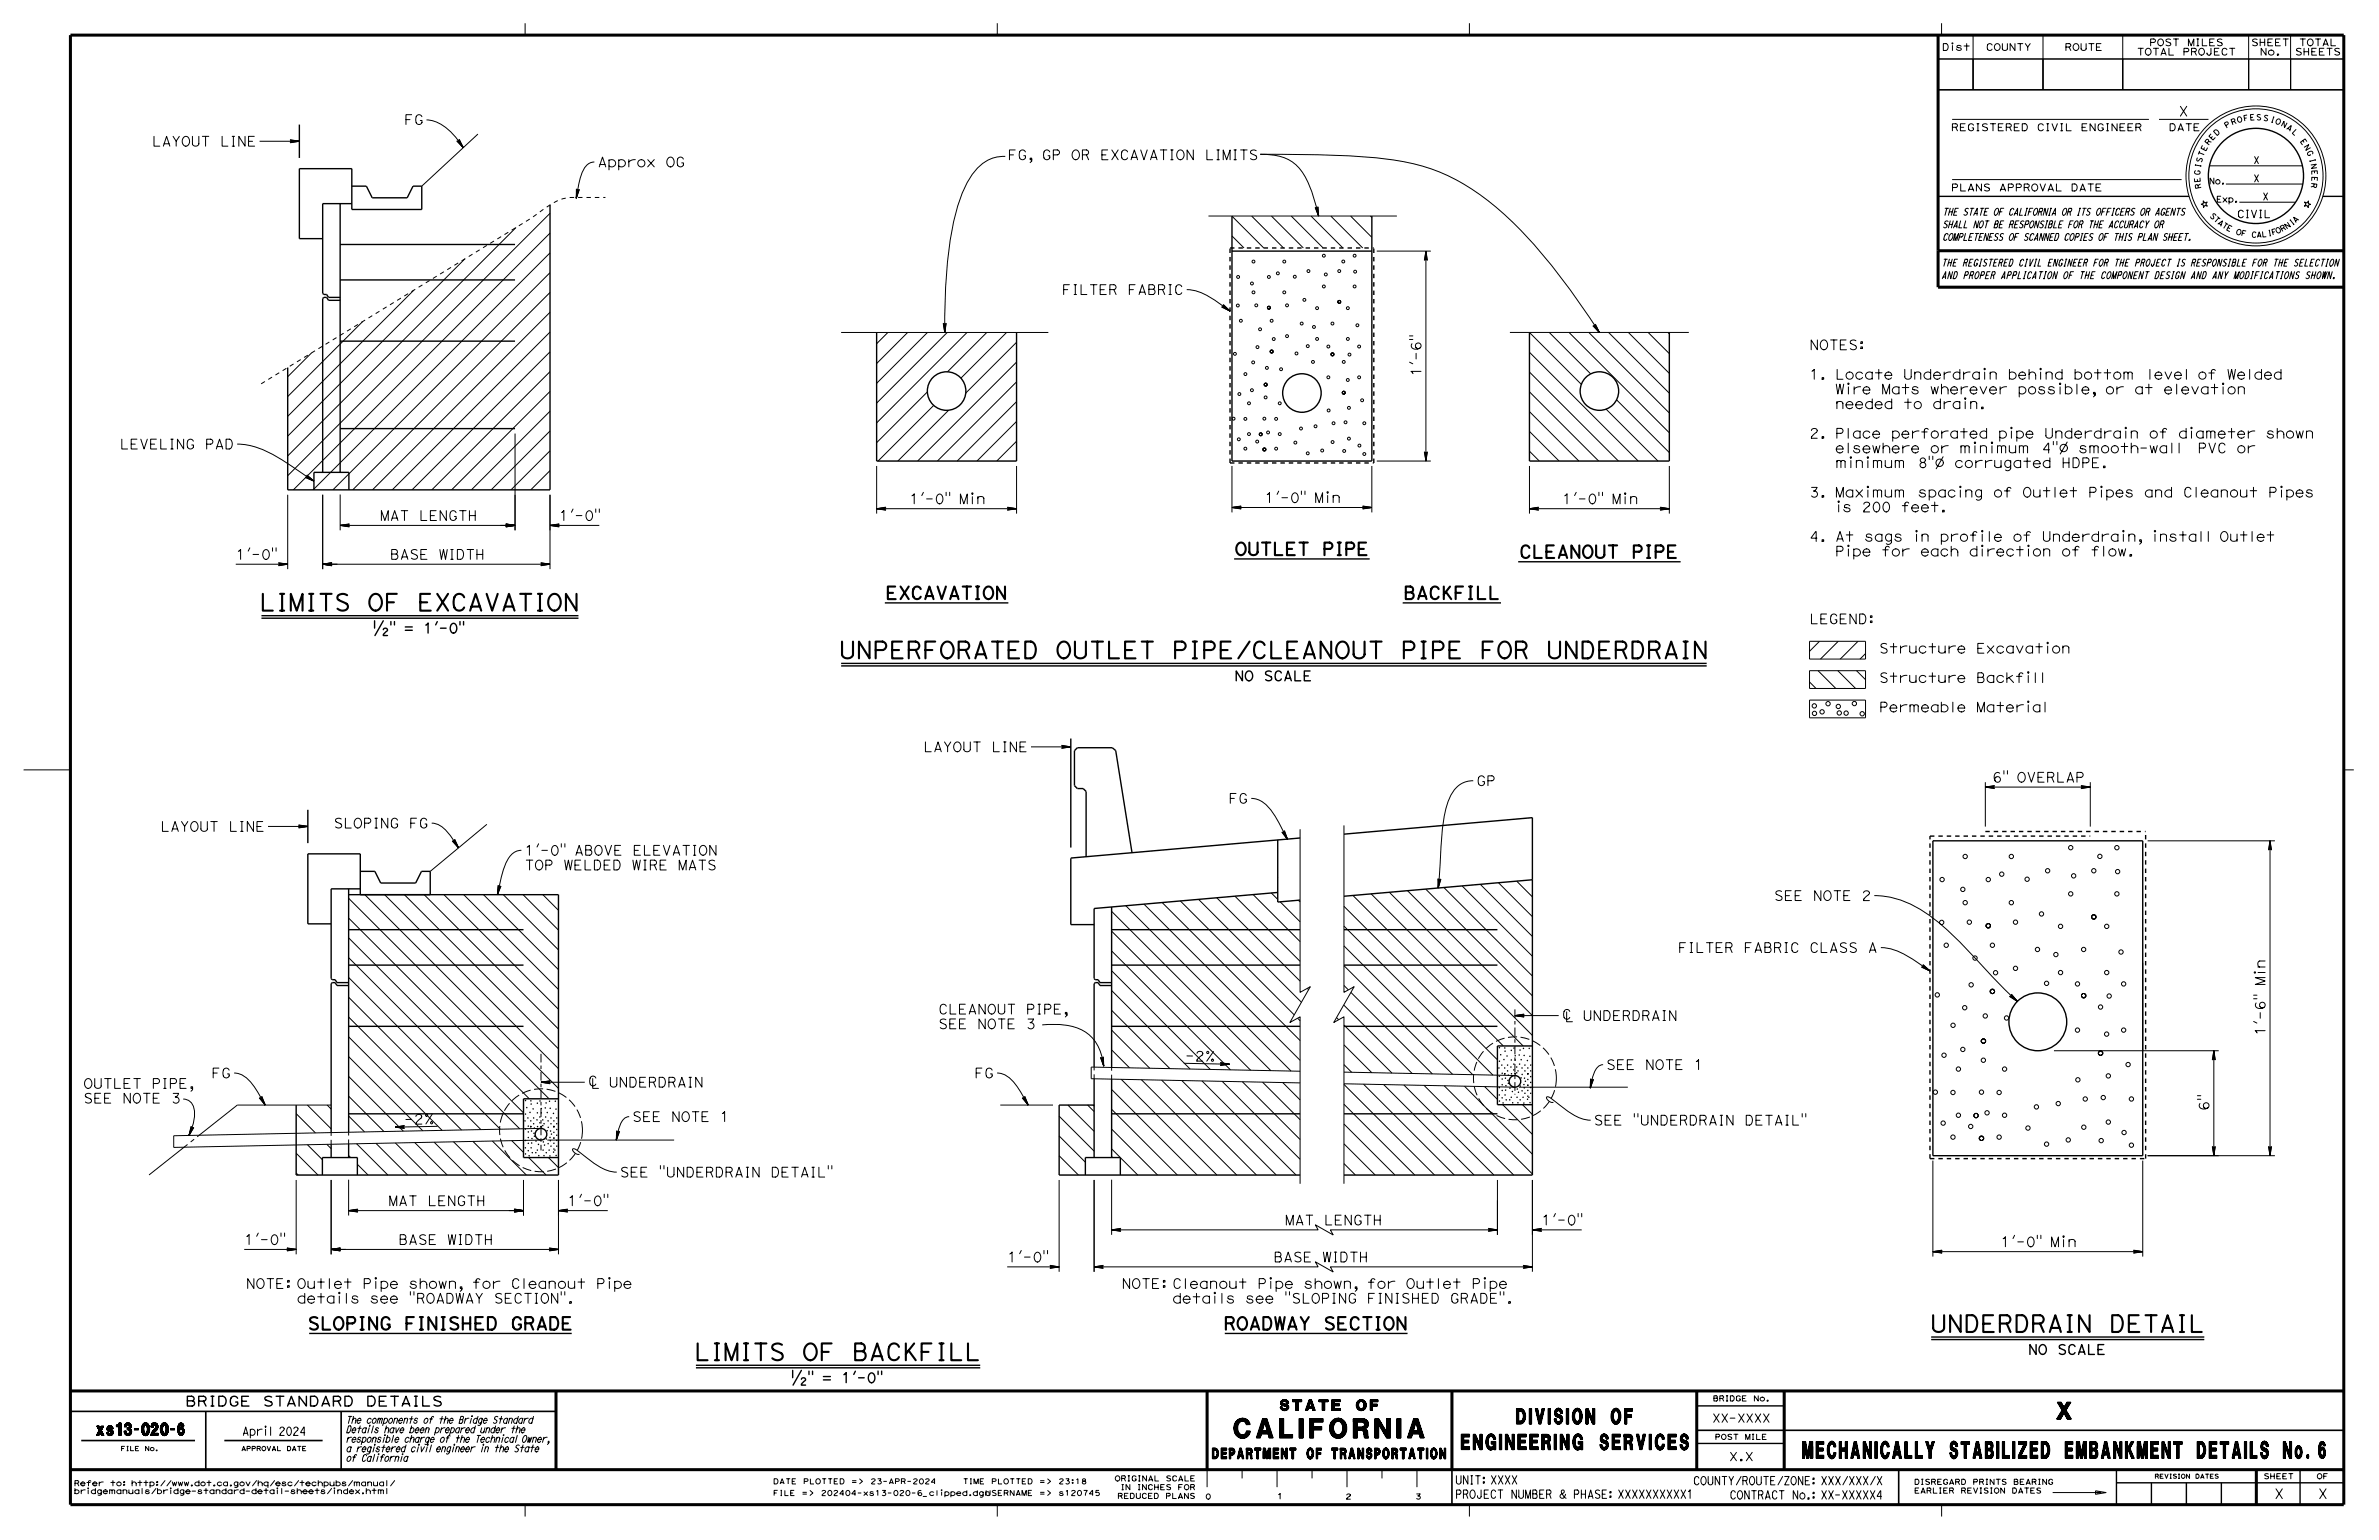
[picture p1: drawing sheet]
<svg xmlns="http://www.w3.org/2000/svg" width="432mm" height="279mm" viewBox="0 0 432 279" stroke-linecap="round" stroke-linejoin="round" font-family="sans-serif">
<defs><g id="words">
<text font-size="3.5" x="224" y="260.9">CALIFORNIA</text>
<g font-size="3">
<text x="47.1" y="110.8">LIMITS OF EXCAVATION</text>
<text x="152.3" y="119.4">UNPERFORATED OUTLET PIPE/CLEANOUT PIPE FOR UNDERDRAIN</text>
<text x="350.4" y="241.7">UNDERDRAIN DETAIL</text>
<text x="126" y="246.8">LIMITS OF BACKFILL</text>
<text x="373.3" y="257.5">X</text>
<text x="327.2" y="264.6">MECHANICALLY STABILIZED EMBANKMENT DETAILS No. 6</text>
</g>
<g font-size="2.8">
<text x="265.2" y="263">ENGINEERING SERVICES</text>
<text x="275.2" y="258.3">DIVISION OF</text>
</g>
<g font-size="2.3">
<text x="224.1" y="100.7">OUTLET PIPE</text>
<text x="275.7" y="101.2">CLEANOUT PIPE</text>
<text x="160.7" y="108.7">EXCAVATION</text>
<text x="254.7" y="108.7">BACKFILL</text>
<text x="55.8" y="241.2">SLOPING FINISHED GRADE</text>
<text x="222.1" y="241.2">ROADWAY SECTION</text>
</g>
<text font-size="2.2" x="17.5" y="260.4">xs13-020-6</text>
<g font-size="1.9">
<text x="232.3" y="255.9">STATE OF</text>
<text x="220" y="264.7">DEPARTMENT OF TRANSPORTATION</text>
</g>
<g font-size="1.8">
<text x="73.4" y="22.6">FG</text>
<text x="395.4" y="21.1">X</text>
<text x="27.6" y="26.5">LAYOUT LINE</text>
<text x="182.9" y="29">FG, GP OR EXCAVATION LIMITS</text>
<text x="108.5" y="30.3">Approx OG</text>
<text x="192.7" y="53.4">FILTER FABRIC</text>
<text x="328.4" y="63.5">NOTES:</text>
<text x="257.9" y="68.3" transform="rotate(-90 257.9 68.3)">1'-6&quot;</text>
<text x="328.4" y="68.8">1. Locate Underdrain behind bottom level of Welded</text>
<text x="333.1" y="71.5">Wire Mats wherever possible, or at elevation</text>
<text x="333.1" y="74.2">needed to drain.</text>
<text x="21.7" y="81.5">LEVELING PAD</text>
<text x="328.4" y="79.5">2. Place perforated pipe Underdrain of diameter shown</text>
<text x="333.1" y="82.2">elsewhere or minimum 4&quot;Ø smooth-wall</text>
<text x="397.8" y="82.2">PVC or</text>
<text x="333.1" y="84.8">minimum 8&quot;Ø corrugated HDPE.</text>
<text x="69" y="94.4">MAT LENGTH</text>
<text x="101.5" y="94.4">1'-0&quot;</text>
<text x="165" y="91.4">1'-0&quot; Min</text>
<text x="229.5" y="91.2">1'-0&quot; Min</text>
<text x="283.5" y="91.4">1'-0&quot; Min</text>
<text x="328.4" y="90.2">3. Maximum spacing of Outlet Pipes and Cleanout Pipes</text>
<text x="333.1" y="92.9">is 200 feet.</text>
<text x="42.8" y="101.5">1'-0&quot;</text>
<text x="70.8" y="101.5">BASE WIDTH</text>
<text x="328.4" y="98.2">4. At sags in profile of Underdrain, install Outlet</text>
<text x="333.1" y="100.9">Pipe for each direction of flow.</text>
<text x="328.4" y="113.2">LEGEND:</text>
<text x="67.6" y="114.9">½&quot; = 1'-0&quot;</text>
<text x="341.1" y="118.5">Structure Excavation</text>
<text x="224.1" y="123.5">NO SCALE</text>
<text x="341.1" y="123.8">Structure Backfill</text>
<text x="341.1" y="129.2">Permeable Material</text>
<text x="167.6" y="136.4">LAYOUT LINE</text>
<text x="268" y="142.5">GP</text>
<text x="361.6" y="141.9">6&quot; OVERLAP</text>
<text x="223" y="145.7">FG</text>
<text x="29.1" y="150.8">LAYOUT LINE</text>
<text x="60.5" y="150.2">SLOPING FG</text>
<text x="95.2" y="155.2">1'-0&quot; ABOVE ELEVATION</text>
<text x="95.2" y="157.8">TOP WELDED WIRE MATS</text>
<text x="322" y="163.4">SEE NOTE 2</text>
<text x="304.6" y="172.8">FILTER FABRIC CLASS A</text>
<text x="170.3" y="184">CLEANOUT PIPE,</text>
<text x="170.3" y="186.7">SEE NOTE 3</text>
<text x="411.1" y="187.9" transform="rotate(-90 411.1 187.9)">1'-6&quot; Min</text>
<text x="15.1" y="197.5">OUTLET PIPE,</text>
<text x="38.4" y="195.6">FG</text>
<text x="176.9" y="195.6">FG</text>
<text x="215.1" y="192.4" transform="rotate(1 215.1 192.4)">- 2 %</text>
<text x="291.5" y="194.1">SEE NOTE 1</text>
<text x="15.1" y="200.1">SEE NOTE 3</text>
<text x="73.4" y="204" transform="rotate(-1 73.4 204)">- 2 %</text>
<text x="114.7" y="203.5">SEE NOTE 1</text>
<text x="400.9" y="201.5" transform="rotate(-90 400.9 201.5)">6&quot;</text>
<text x="289.3" y="204.1">SEE &quot;UNDERDRAIN DETAIL&quot;</text>
<text x="112.5" y="213.6">SEE &quot;UNDERDRAIN DETAIL&quot;</text>
<text x="70.5" y="218.7">MAT LENGTH</text>
<text x="103" y="218.7">1'-0&quot;</text>
<text x="44.3" y="225.8">1'-0&quot;</text>
<text x="72.3" y="225.8">BASE WIDTH</text>
<text x="233.2" y="222.2">MAT LENGTH</text>
<text x="279.8" y="222.2">1'-0&quot;</text>
<text x="363.1" y="226.2">1'-0&quot; Min</text>
<text x="44.6" y="233.8">NOTE: Outlet Pipe shown, for Cleanout Pipe</text>
<text x="182.8" y="229">1'-0&quot;</text>
<text x="203.6" y="233.8">NOTE: Cleanout Pipe shown, for Outlet Pipe</text>
<text x="231.1" y="229">BASE WIDTH</text>
<text x="53.9" y="236.4">details see &quot;ROADWAY SECTION&quot;.</text>
<text x="212.8" y="236.4">details see &quot;SLOPING FINISHED GRADE&quot;.</text>
<text x="368.1" y="245.7">NO SCALE</text>
<text x="143.5" y="250.9">½&quot; = 1'-0&quot;</text>
<text x="33.6" y="255.1">BRIDGE STANDARD DETAILS</text>
<text x="412.8" y="271.9">X</text>
<text x="420.7" y="271.9">X</text>
</g>
<g font-size="1.5">
<text x="44" y="260.4">April 2024</text>
<text x="310.7" y="258">XX-XXXX</text>
<text x="264.1" y="269.3">UNIT: XXXX</text>
<text x="307.3" y="269.4">COUNTY/ROUTE/ZONE: XXX/XXX/X</text>
<text x="313.8" y="265">X.X</text>
<text x="264.1" y="271.8">PROJECT NUMBER &amp; PHASE: XXXXXXXXXX1</text>
<text x="313.9" y="272">CONTRACT No.: XX-XXXXX4</text>
</g>
<text font-size="1.4" x="406" y="39.5">CIVIL</text>
<g font-size="1.3">
<text x="354.1" y="23.7">REGISTERED CIVIL ENGINEER</text>
<text x="393.6" y="23.7">DATE</text>
<text x="409" y="29.7">X</text>
<text x="354.1" y="34.7">PLANS APPROVAL DATE</text>
<text x="409" y="33">X</text>
<text x="352.5" y="41.3">SHALL NOT BE RESPONSIBLE FOR THE ACCURACY OR</text>
<text x="352.5" y="39.1">THE STATE OF CALIFORNIA OR ITS OFFICERS OR AGENTS</text>
<text x="410.7" y="36.3">X</text>
<text x="352.5" y="43.6">COMPLETENESS OF SCANNED COPIES OF THIS PLAN SHEET.</text>
<text x="352.4" y="50.6">AND PROPER APPLICATION OF THE COMPONENT DESIGN AND ANY MODIFICATIONS SHOWN.</text>
<text x="352.4" y="48.3">THE REGISTERED CIVIL ENGINEER FOR THE PROJECT IS RESPONSIBLE FOR THE SELECTION</text>
<text x="62.8" y="263.4">a registered civil engineer in the State</text>
<text x="62.8" y="261.7">responsible charge of the Technical Owner,</text>
<text x="62.8" y="260">Details have been prepared under the</text>
<text x="62.8" y="258.2">The components of the Bridge Standard</text>
<text x="62.8" y="265.1">of California</text>
</g>
<g font-size="1.2">
<text x="352.5" y="9.2">Dist</text>
<text x="360.4" y="9.2">COUNTY</text>
<text x="374.7" y="9.2">ROUTE</text>
<text x="387.8" y="10">TOTAL PROJECT</text>
<text x="390.1" y="8.3">POST MILES</text>
<text x="408.6" y="8.3">SHEET</text>
<text x="410.2" y="10">No.</text>
<text x="416.5" y="10">SHEETS</text>
<text x="417.3" y="8.3">TOTAL</text>
</g>
<g font-size="1.1">
<text x="400.9" y="33.4">No.</text>
<text x="402.3" y="36.7">Exp.</text>
</g>
<g font-size="1">
<text x="404.1" y="23.3" transform="rotate(-31 404.1 23.3)">P</text>
<text x="405.1" y="22.7" transform="rotate(-20 405.1 22.7)">R</text>
<text x="406.1" y="22.3" transform="rotate(-15 406.1 22.3)">O</text>
<text x="407.3" y="22" transform="rotate(-10 407.3 22)">F</text>
<text x="408.4" y="21.8" transform="rotate(-4 408.4 21.8)">E</text>
<text x="409.5" y="21.8" transform="rotate(1 409.5 21.8)">S</text>
<text x="410.7" y="21.8" transform="rotate(12 410.7 21.8)">S</text>
<text x="412" y="22.1" transform="rotate(17 412 22.1)">I</text>
<text x="412.9" y="22.3" transform="rotate(22 412.9 22.3)">O</text>
<text x="413.9" y="22.8" transform="rotate(28 413.9 22.8)">N</text>
<text x="414.9" y="23.3" transform="rotate(33 414.9 23.3)">A</text>
<text x="399.6" y="29.6" transform="rotate(-74 399.6 29.6)">S</text>
<text x="399.9" y="28.5" transform="rotate(-69 399.9 28.5)">T</text>
<text x="400.3" y="27.5" transform="rotate(-63 400.3 27.5)">E</text>
<text x="400.9" y="26.4" transform="rotate(-53 400.9 26.4)">R</text>
<text x="401.5" y="25.5" transform="rotate(-47 401.5 25.5)">E</text>
<text x="402.3" y="24.7" transform="rotate(-42 402.3 24.7)">D</text>
<text x="415.9" y="24" transform="rotate(44 415.9 24)">L</text>
<text x="417.4" y="25.6" transform="rotate(55 417.4 25.6)">E</text>
<text x="418.1" y="26.6" transform="rotate(60 418.1 26.6)">N</text>
<text x="418.6" y="27.6" transform="rotate(65 418.6 27.6)">G</text>
<text x="419.2" y="28.9" transform="rotate(76 419.2 28.9)">I</text>
<text x="419.4" y="29.8" transform="rotate(81 419.4 29.8)">N</text>
<text x="399.3" y="31.8" transform="rotate(-85 399.3 31.8)">G</text>
<text x="399.4" y="33.1" transform="rotate(-96 399.4 33.1)">E</text>
<text x="399.4" y="30.5" transform="rotate(-79 399.4 30.5)">I</text>
<text x="399.6" y="34.2" transform="rotate(-101 399.6 34.2)">R</text>
<text x="419.5" y="33.1" transform="rotate(98 419.5 33.1)">R</text>
<text x="419.6" y="30.9" transform="rotate(87 419.6 30.9)">E</text>
<text x="419.6" y="32" transform="rotate(92 419.6 32)">E</text>
<text x="401" y="39.2" transform="rotate(46 401 39.2)">S</text>
<text x="401.7" y="39.9" transform="rotate(41 401.7 39.9)">T</text>
<text x="402.4" y="40.6" transform="rotate(37 402.4 40.6)">A</text>
<text x="403.2" y="41.1" transform="rotate(32 403.2 41.1)">T</text>
<text x="404" y="41.7" transform="rotate(27 404 41.7)">E</text>
<text x="415" y="41.6" transform="rotate(-34 415 41.6)">N</text>
<text x="416" y="40.9" transform="rotate(-38 416 40.9)">I</text>
<text x="416.6" y="40.5" transform="rotate(-43 416.6 40.5)">A</text>
<text x="405.7" y="42.4" transform="rotate(18 405.7 42.4)">O</text>
<text x="406.7" y="42.7" transform="rotate(13 406.7 42.7)">F</text>
<text x="408.6" y="43" transform="rotate(4 408.6 43)">C</text>
<text x="409.6" y="43.1" transform="rotate(-1 409.6 43.1)">A</text>
<text x="410.5" y="43" transform="rotate(-6 410.5 43)">L</text>
<text x="411.7" y="42.9" transform="rotate(-10 411.7 42.9)">I</text>
<text x="412.4" y="42.7" transform="rotate(-15 412.4 42.7)">F</text>
<text x="413.3" y="42.4" transform="rotate(-24 413.3 42.4)">O</text>
<text x="414.2" y="42.1" transform="rotate(-29 414.2 42.1)">R</text>
<text x="310.9" y="254.2">BRIDGE No.</text>
<text x="311.2" y="261.2">POST MILE</text>
<text x="13.4" y="269.6">Refer to: http://www.dot.ca.gov/hq/esc/techpubs/manual/</text>
<text x="140.3" y="269.2">DATE PLOTTED =&gt;</text>
<text x="158" y="269.2">23-APR-2024</text>
<text x="174.7" y="269.2">TIME PLOTTED =&gt;</text>
<text x="192.1" y="269.2">23:18</text>
<text x="202.3" y="268.7">ORIGINAL SCALE</text>
<text x="347.4" y="269.3">DISREGARD PRINTS BEARING</text>
<text x="410.8" y="268.3">SHEET</text>
<text x="420.5" y="268.3">OF</text>
<text x="13.4" y="271">bridgemanuals/bridge-standard-detail-sheets/index.html</text>
<text x="140.3" y="271.3">FILE =&gt;</text>
<text x="149" y="271.3">202404-xs13-020-6_clipped.dgn</text>
<text x="178.8" y="271.3">USERNAME =&gt;</text>
<text x="192.1" y="271.3">s120745</text>
<text x="202.8" y="271.9">REDUCED PLANS</text>
<text x="203.4" y="270.3">IN INCHES FOR</text>
<text x="218.8" y="272">0</text>
<text x="231.8" y="271.9">1</text>
<text x="244.2" y="272">2</text>
<text x="256.9" y="272">3</text>
<text x="347.4" y="270.9">EARLIER REVISION DATES</text>
</g>
<g font-size=".8">
<text x="21.9" y="263.2">FILE No.</text>
<text x="43.8" y="263.2">APPROVAL DATE</text>
<text x="391.1" y="268.2">REVISION DATES</text>
</g>
</g></defs>
<g fill="none" stroke="#000" stroke-width=".18">
<path d="M95.3 4.2v2.2M181 4.2v2.2M266.7 4.2v2.2M351.8 10.7h6.3v5.6h-6.3zM351.8 10.7h73.6M352.4 4.2v2.2M354.4 8.3v.9M358.1 10.7h12.7v5.6h-12.7zM358.1 6.4v9.9M370.8 6.4v9.9M370.8 10.7h14.5v5.6h-14.5zM385.3 10.7h22.8v5.6h-22.8z"/>
<path d="M385.3 6.4v9.9M408.1 6.4v9.9M408.1 10.7h7.7v5.6h-7.7zM415.8 6.4v9.9M415.8 10.7h9.6v5.6h-9.6zM47.1 25.6h7.2M52.7 25.4l1.6 .2M52.7 25.5l1.6 .1M52.7 25.5l.1 .1M52.7 25.5v-.2l1.6 .3M52.8 25.6h1.5M52.8 25.6l-.1 .2"/>
<path d="M54.3 25.6l-1.5 .1M54.3 25.6l-1.6 .2M54.3 25.6l-1.6 .3v-.1M104.7 34.3l-.1 1.7M104.7 34.4l-.1 1.6M104.8 34.4l-.2 1.6M104.9 34.5l-.3-.2v1.7M104.9 34.5l-.3 1.5M105 34.4l-.4 1.6M105 34.4l-.1 .1M105 34.4h.2l-.6 1.6M105.1 34.4l-.5 1.6"/>
<path d="M107.9 29.4a2.36 2.36 0 0 0-2.1 1.6l-.6 1.6-.6 3.4M354.3 32.6h41.7M354.3 21.7h35.7M391.9 21.7h9M399.9 36.4l.3 .4 .4-.1-.2 .3 .2 .4-.4-.1-.3 .4v-.5l-.4-.1 .4-.2zM401 30.1h16.9M404 33.4h14M406.5 36.7h10.2M418.3 36.7l.4 .1 .3-.3v.4l.4 .2-.4 .1v.5l-.3-.4-.4 .1 .2-.4zM215.4 52.5a11.5 11.5 0 0 1 6.4 2.9l1.5 1M221.8 55.7l1.5 .7M221.9 55.6l1.4 .8"/>
<path d="M221.9 55.6l-.2 .1 1.6 .7M222 55.6l1.3 .8M222 55.6h-.1M222 55.5l1.3 .9M222 55.4l1.3 1M222 55.4v.2M222 55.4v-.2l1.3 1.2M222 55.3l1.3 1.1M43 80.6a16.6 16.6 0 0 1 8.9 3.3l5.1 3.4M55.5 86.6l1.5 .7M55.6 86.6l1.4 .7M55.6 86.6h-.2l1.6 .7"/>
<path d="M55.6 86.5l1.4 .8M55.7 86.4l1.3 .9M55.7 86.3l1.3 1M55.7 86.2l1.3 1.1M55.7 86.5l-.1 .1M55.7 86.5v-.3l1.3 1.1M55.7 86.5l1.3 .8M328.4 116.3h10.2v3.3h-10.2zM330.3 116.3l-1.9 1.9M333.7 116.3l-3.3 3.3M337.2 116.3l-3.2 3.3M338.6 118.6l-1 1"/>
<path d="M371.7 117.2v1.3M4.3 139.7h8.5M328.4 121.7h10.2v3.2h-10.2zM328.4 127h10.2v3.2h-10.2zM328.4 123.7l1.2 1.2M330 121.7l3.2 3.2M333.6 121.7l3.2 3.2M337 121.7l1.6 1.6M368.1 122.6v1.2M368.1 127.9v1.3M425.4 139.7h1.8M78.4 149.3a4.8 4.8 0 0 1 3.5 2.5l1.3 2"/>
<path d="M82.2 152.6l1 1.2M82.2 152.6h-.1l1.1 1.2M82.3 152.6l.9 1.2M82.4 152.6h-.2M82.4 152.6l.8 1.2M82.4 152.5l.8 1.3M82.5 152.4l.7 1.4M82.5 152.4l-.1 .2M82.5 152.4v-.1l.7 1.5M82.5 152.3l.7 1.5M94.6 154.3a3.2 3.2 0 0 0-2.8 2.4l-.7 1.9-.8 3.7M97.8 153.1l-.3 .6"/>
<path d="M101.9 153.1v.6M102.5 153.1v.6M227.1 144.9a5.3 5.3 0 0 1 4.2 3l2.4 4.4M232.7 151l1 1.3M232.8 151h.2M232.8 151l.9 1.3M232.8 151h-.2l1.1 1.3M232.9 151l.8 1.3M233 151l.7 1.3M233 150.9l.7 1.4M233.1 150.8l.6 1.5M233.1 150.8l-.1 .2"/>
<path d="M233.1 150.8v-.1l.6 1.6M261.1 159.5l-.1 1.6M261.1 159.5l.1 .1M261.1 159.5l-.1-.1v1.7M261.2 159.6l-.2 1.5M261.3 159.6l-.3 1.5M261.4 159.6h-.2M261.4 159.6l.1-.1-.5 1.6M261.4 159.6l-.4 1.5M261.5 159.5l-.5 1.6M267.4 141.6a4.5 4.5 0 0 0-4.3 3.2 30.2 30.2 0 0 0-1.6 10.4l-.5 5.9M90.5 160.7l-.2 1.6"/>
<path d="M90.6 160.8l-.3 1.5M90.6 160.9l-.2-.3-.1 1.7M90.6 160.9l-.3 1.4M90.7 160.8l-.4 1.5M90.8 160.8l-.5 1.5M90.8 160.8l-.2 .1M90.8 160.8h.1l-.6 1.5M90.9 160.8l-.6 1.5M340.2 162.5a17.6 17.6 0 0 1 11.2 4.5 112.4 112.4 0 0 1 10.8 10.8l4 3.9M341.4 171.9a13.4 13.4 0 0 1 7.2 3.1l1.7 1.2M348.8 175.4l1.5 .8M348.9 175.4l1.4 .8"/>
<path d="M348.9 175.4l-.2 .1 1.6 .7M349 175.4l1.3 .8M349 175.3l.1-.3 1.2 1.2M349 175.3l-.1 .1M349 175.3l1.3 .9M349 175.2l1.3 1M349.1 175.1l1.2 1.1M42.5 194.7a5 5 0 0 1 3.8 2.7l1.8 3.1M47.1 199.2l1 1.3M47.2 199.2l.9 1.3M47.3 199.2l.8 1.3M47.4 199.2h-.4l1.1 1.3"/>
<path d="M47.4 199.2l.7 1.3M47.4 199.1l.7 1.4M47.4 199.1v.1M47.4 199.1l.1-.2 .6 1.6M47.5 199l.6 1.5M98.2 196.3h1.5M98.2 196.3l1.7 .3-.1-.1M98.2 196.3l1.6 .3M98.2 196.3h7.9M98.2 196.3l1.5 .1M98.2 196.3l1.7-.2-.2 .2M98.2 196.3l1.6 .2"/>
<path d="M99.7 196.3l.1 .2M99.7 196.3h-1.5M99.8 196.2l-1.6 .1M99.8 196.1l-1.6 .2M107.6 195.7v1.8h1M108.2 195.6a.6 .6 0 0 0-.8-.3 .6 .6 0 0 0-.4 .7 .67 .67 0 0 0 .2 .8 .67 .67 0 0 0 .8 .1l.2-.2M110.8 195.5v1.3a.61 .61 0 0 0 .6 .4 .61 .61 0 0 0 .6-.4v-1.3M113.7 195.5v1.7l-1.1-1.7v1.7M114.3 195.5h.6a1 1 0 0 1 0 1.7h-.6zM116.1 196.4h.7M117.2 195.5h-1.1v1.7h1.1M117.9 196.3h.7l.4 .9"/>
<path d="M118.6 196.3a.45 .45 0 0 0 .4-.4 .45 .45 0 0 0-.4-.4h-.7v1.7M119.6 195.5h.6a1 1 0 0 1 0 1.7h-.6zM121.4 196.3h.7l.4 .9M122.1 196.3a.45 .45 0 0 0 .4-.4 .45 .45 0 0 0-.4-.4h-.7v1.7M123.2 197.2l.6-1.7 .6 1.7M123.3 196.8h.9M125.1 195.5h.4M125.1 197.2h.4M125.3 195.5v1.7M127.4 195.5v1.7l-1.1-1.7v1.7M181 194.7a5 5 0 0 1 3.8 2.7l1.8 3.1M185.6 199.2l1 1.3"/>
<path d="M185.7 199.2l.9 1.3M185.8 199.2l.8 1.3M185.9 199.2h-.4l1.1 1.3M185.9 199.2l.7 1.3M185.9 199.1l.7 1.4M185.9 199.1v.1M185.9 199.1l.1-.2 .6 1.6M186 199l.6 1.5M275 184.3l1.6 .2M275 184.3h7.9M275 184.3h1.5M275 184.3l1.6 .1"/>
<path d="M275 184.3l1.6 .2v-.1M276.5 184.3l.1 .1M276.5 184.2l-1.5 .1M276.6 184.1l-1.6 .2M276.6 184.1v-.1l-1.6 .3M276.6 184.1l-.1 .2M276.6 184l-1.6 .3M281.9 199.9a.97 .97 0 0 1-1.2-.9l.7 .2a21.9 21.9 0 0 0 5.8 3.8l1.5 .2M284.4 183.6v1.8h1M284.9 183.5a.6 .6 0 0 0-.7-.3 .6 .6 0 0 0-.4 .7 .67 .67 0 0 0 .2 .8 .67 .67 0 0 0 .8 .1l.1-.2M287.6 183.4v1.3a.61 .61 0 0 0 .5 .4 .61 .61 0 0 0 .6-.4v-1.3M288.8 195.8l-.2 1.6"/>
<path d="M288.9 195.9l-.3 1.5M288.9 195.9l-.2-.2-.1 1.7M289 195.9l-.4 1.5M289.1 195.9h-.2M289.1 195.9l.1-.1-.6 1.6M289.1 195.9l-.5 1.5M289.2 195.9l-.6 1.5M290.5 183.4v1.8l-1.1-1.8v1.8M291 193.2a1.95 1.95 0 0 0-1.7 1.5l-.7 2.7M291.1 183.4h.6a1 1 0 0 1 0 1.7h-.6zM292.9 184.3h.7M293.9 183.4h-1v1.7h1.1"/>
<path d="M294.6 184.3h.8l.4 .9M295.4 184.3a.45 .45 0 0 0 .4-.5 .45 .45 0 0 0-.4-.4h-.8v1.8M296.4 183.4h.6a1 1 0 0 1 0 1.7h-.6zM298.2 184.3h.7l.4 .9M298.9 184.3a.45 .45 0 0 0 .4-.5 .45 .45 0 0 0-.4-.4h-.7v1.8M299.9 185.1l.6-1.7 .6 1.7M300.1 184.7h.9M301.8 183.4h.5M301.8 185.1h.5M302.1 183.4v1.7M304.2 183.4v1.8l-1.1-1.8v1.8M364.8 180.8l1.4 .9"/>
<path d="M364.9 180.7l1.3 1M364.9 180.7l-.2 .1 1.5 .9M365 180.7l1.2 1M365 180.7h-.1M365 180.7l.1-.3 1.1 1.3M365 180.6l1.2 1.1M365.1 180.5l1.1 1.2M365.1 180.4l1.1 1.3M105.2 209.4a.97 .97 0 0 1-1.2-1l.7 .2a21.9 21.9 0 0 0 5.7 3.8l1.5 .3M112 205.2l-.1 1.6M112 205.3l.2 .1M112 205.3l-.1 1.5"/>
<path d="M112 205.3l-.1-.2v1.7M112.1 205.3l-.2 1.5M112.2 205.4l-.3 1.4M112.2 205.4l.3-.1-.6 1.5M112.2 205.3l-.3 1.5M112.3 205.3l-.4 1.5M112.4 205.3l-.5 1.5M114.2 202.6a1.95 1.95 0 0 0-1.7 1.5l-.6 2.7M119.9 211.5v.6M120.5 211.5v.6M150.3 211.5v.6M151 211.5v.6"/>
<path d="M296.6 202v.7M297.3 202v.7M327.1 202v.7M327.8 202v.7M48.2 259.3v1.1M67 259.1l-.2 .9M85.6 257.3l-.3 .9M16 270.3v.7M31 270.3v.7M50.3 270.3v.7M60.7 270.3v.7M67.9 262.5l-.2 .9"/>
<path d="M68.6 264.2l-.2 1M69.8 260.8l-.3 .9M73 264.2l-.3 1M75.9 262.5l-.2 .9M77.6 262.5l-.3 .9M82.4 262.5l-.3 .9M87.6 262.5l-.2 .9M91.3 260.8l-.2 .9M95.3 273v2.1M170.9 270.7v.6M181 273v2.1M219.1 266.6v3.2"/>
<path d="M225.4 266.6v1.6M231.8 266.6v3.2M238.1 266.6v1.6M244.5 266.6v3.2M250.8 266.6v1.6M257.2 266.6v3.2M266.7 273v2.1M352.4 273v2.1M372.6 270.8h8.8M380.4 270.5l1.9 .3-1.9 .3zM380.7 270.7l.6 .1-.6 .1z"/>
<circle cx="354.4" cy="7.9" r=".09"/>
<circle cx="409.5" cy="31.9" r="12.7"/>
<circle cx="409.5" cy="31.9" r="12.2"/>
<circle cx="371.7" cy="116.7" r=".13"/>
<circle cx="329.3" cy="128.1" r=".39"/>
<circle cx="329.3" cy="129.4" r=".39"/>
<circle cx="330.7" cy="129.1" r=".39"/>
<circle cx="331.8" cy="127.7" r=".39"/>
<circle cx="333.7" cy="128.2" r=".39"/>
<circle cx="333.8" cy="129.4" r=".39"/>
<circle cx="335.1" cy="129.4" r=".39"/>
<circle cx="336.6" cy="127.6" r=".39"/>
<circle cx="338" cy="129.5" r=".39"/>
<circle cx="368.1" cy="122" r=".13"/>
<circle cx="368.1" cy="127.3" r=".13"/>
<circle cx="48.2" cy="258.8" r=".1"/>
<circle cx="67.1" cy="258.7" r=".08"/>
<circle cx="85.7" cy="256.9" r=".08"/>
<circle cx="16" cy="270" r=".07"/>
<circle cx="31" cy="270" r=".07"/>
<circle cx="50.3" cy="270" r=".07"/>
<circle cx="60.7" cy="270" r=".07"/>
<circle cx="68" cy="262.1" r=".08"/>
<circle cx="68.7" cy="263.8" r=".08"/>
<circle cx="69.9" cy="260.4" r=".08"/>
<circle cx="73.1" cy="263.8" r=".08"/>
<circle cx="76" cy="262.1" r=".08"/>
<circle cx="77.7" cy="262.1" r=".08"/>
<circle cx="82.5" cy="262.1" r=".08"/>
<circle cx="87.7" cy="262.1" r=".08"/>
<circle cx="91.4" cy="260.4" r=".08"/>
<circle cx="170.9" cy="270.4" r=".07"/>
</g>
<g fill="none" stroke="#000" stroke-width=".25">
<path d="M351.8 16.3h73.6M351.8 35.6h45.5M421.6 35.6h3.8M47.5 112.2h57.5M47.5 111.7h57.5M68 112.6v1.4M69.6 114.2a.37 .37 0 0 1 .4-.2 .37 .37 0 0 1 .3 .5l-.7 .6v.2h.7M69.6 112.6l-1.5 2.7M71 112.8v.6M71.6 112.8v.6M79.4 112.8l-.3 .6M83.5 112.8v.6"/>
<path d="M84.1 112.8v.6M160.6 109.4h22.4M224 101.4h24.6M254.6 109.4h17.8M275.6 101.9h29.4M308 255.1h15.8M350.5 243h49.6M350.5 242.6h49.6M308 261.9h15.8M384.1 266.6v6.4M384.1 269h41.3M390.5 269v4"/>
<path d="M396.8 269v4M403.2 269v4M417.5 266.6v6.4"/>
<circle cx="409.5" cy="31.9" r="8.6"/>
</g>
<path d="M12.8 6.4h412.6v266.6h-412.6zM351.8 6.4v45.7h73.6M351.8 45.5h73.6M12.8 252.4h412.6M100.9 252.4v14.2M219.1 252.4v14.2M263.5 252.4v14.2M308 252.4v14.2M323.8 252.4v14.2M12.8 266.6h412.6M409.5 266.7v6.3" fill="none" stroke="#000" stroke-width=".55"/>
<path d="M12.8 256.1h88.1M37.4 256.1v10.5M61.9 256.1v10.5M308 259.5h117.4M14.7 261.4h20.7M40.7 261.4h17.9M263.5 266.6v6.4M344.6 266.6v6.4" fill="none" stroke="#000" stroke-width=".3"/>
<path d="M282.5 195.6a7.5 7.5 0 0 0-11.1-6.6 7.5 7.5 0 0 0-.6 12.9 7.5 7.5 0 0 0 11.7-5.5v-.8M105.7 205.1a7.5 7.5 0 0 0-11.1-6.7 7.5 7.5 0 0 0-.6 12.9 7.5 7.5 0 0 0 11.7-5.5v-.7" fill="none" stroke="#000" stroke-width=".18" stroke-dasharray="1.7 .6" stroke-linecap="butt"/>
<g fill="#fff">
<path d="M71.1 201.6h8.4v3.3h-8.4z"/>
<path d="M214.2 190.1h9.2v3.7h-9.2z"/>
</g>
<g fill="none" stroke="#000" stroke-width=".18">
<path d="M77.4 21.8a7.2 7.2 0 0 1 5.2 3l1.5 2M83 25.6l1.1 1.2M83.1 25.6h-.2l1.2 1.2M83.1 25.6l1 1.2M83.2 25.6l.9 1.2M83.2 25.6h-.1M83.3 25.5l.8 1.3M83.3 25.4l.1-.1 .7 1.5M83.3 25.4l-.1 .2M83.3 25.4l.8 1.4M83.3 25.3l.8 1.5M86.7 24.3l-10.1 9.5"/>
<path d="M99.8 38.7l-47.6 47.6M182.5 28.4a6.5 6.5 0 0 0-5.7 2.9 24.4 24.4 0 0 0-4 10.5 95.4 95.4 0 0 0-1.3 18.5M219.3 39.2h34.2M223.6 39.2l5.8 5.8M227.2 39.2l5.8 5.8M230.8 39.2l5.8 5.8M234.4 39.2l5.8 5.8M238 39.2l5.7 5.8M238.8 37.7l.5 1.5M238.8 37.7l-.1-.1 .6 1.6M238.8 37.7h.2M238.9 37.7l.4 1.5"/>
<path d="M239 37.7l.3 1.5M239.1 37.7l.2 1.5M239.1 37.6l.2 1.6M239.1 37.6l.1-.1 .1 1.7M239.1 37.6l-.1 .1M239.2 37.6l.1 1.6M239.3 39.2a20.9 20.9 0 0 0-3.4-8.6 7.6 7.6 0 0 0-5.8-2.6h-1.4a179.9 179.9 0 0 1 24 1 35.3 35.3 0 0 1 19.7 9.3 99.7 99.7 0 0 1 16.4 19.7l1.5 2.3M241.6 39.2l5.7 5.8M245.2 39.2l3.8 3.9M248.7 39.2l.3 .3M65.8 58.3l-13.6 13.6M75.1 52.7l-22.9 22.8"/>
<path d="M84.4 47l-32.2 32.1M93.7 41.3l-41.5 41.4M99.8 42.3l-46.6 46.6M99.8 53.1l-35.8 35.8M99.8 45.9l-43 43M99.8 56.7l-32.2 32.2M99.8 49.5l-39.4 39.4M171.3 58.7l.2 1.6M171.3 58.7l-.1-.1 .3 1.7M171.3 58.7l.2 .1M171.4 58.8l.1 1.5M171.5 58.8v1.5"/>
<path d="M171.6 58.7l-.1 1.6M171.6 58.7l.1-.1-.2 1.7M171.6 58.7l-.1 .1M171.7 58.7l-.2 1.6M223.6 42.8l2.2 2.2M249.9 45.6h9.8M258.7 47.1h.2M258.8 45.6l-.3 1.6 .2-.1M258.8 45.6l.1 1.5M258.8 45.6l-.2 1.6M258.8 45.6v38M258.8 45.6l.3 1.6-.2-.1"/>
<path d="M258.8 45.6l-.1 1.5M258.8 45.6l.2 1.6M289.2 59.1l1.1 1.2M289.3 59.1l1 1.2M289.4 59.1l.9 1.2M289.4 59.1h-.3l1.2 1.2M289.5 59l.8 1.3M289.5 58.9l.1-.1 .7 1.5M289.5 58.9l-.1 .2M289.5 58.9l.8 1.4M56.5 64l-4.3 4.4M93.5 78.7v17.5"/>
<path d="M99.8 78.2l-10.6 10.7M99.8 74.6l-14.2 14.3M99.8 71l-17.8 17.9M99.8 67.4l-21.4 21.5M99.8 63.8l-25 25.1M99.8 60.2l-28.6 28.7M152.7 60.3h37.6M161.2 60.3l-2.1 2.1M164.8 60.3l-5.7 5.6M168.3 71.1l-9.2 9.2M168.3 60.3l-9.2 9.2M169.5 73.6l-10.1 10"/>
<path d="M171.9 60.3l-12.8 12.8M172.2 74.4l-9.2 9.2M175.5 60.3l-16.4 16.4M179.1 60.3l-7.1 7.2M182.7 60.3l-8.3 8.3M184.5 76.5l-7.2 7.1M184.5 72.9l-10.8 10.7M184.5 69.3l-14.4 14.3M184.5 65.7l-17.9 17.9M184.5 62.1l-9.2 9.2M255.8 60.9h.6M255.8 61.6h.6"/>
<path d="M255.8 65.7l.6 .3M274.1 60.3h32.4M277.6 78.3l5.4 5.3M277.6 74.7l9 8.9M277.6 71.1l12.6 12.5M277.6 67.5l16.2 16.1M277.6 63.9l19.7 19.7M277.6 60.3l9.4 9.4M281.2 60.3l7.5 7.5M284.8 60.3l18.2 18.2M288.4 60.3l14.6 14.6M291.5 74.2l9.4 9.4"/>
<path d="M292 60.3l11 11M293.4 72.5l9.6 9.6M295.6 60.3l7.4 7.5M299.1 60.3l3.9 3.9M302.7 60.3l.3 .3M335.5 70.2v1.3M356.7 72.9v1.3M360.2 67.5v1.3M365.1 78.2v1.3M370.4 67.5v1.3M373.9 70.2v1.3M385.8 78.2v1.3"/>
<path d="M397.8 78.2v1.3M403.5 70.2v1.3M45.3 99.4l-.3 .6M49.5 99.4v.6M50.1 99.4v.6M52.2 89.8v13.5M58.6 89.8v13.5M61.7 95.3h31.8M61.7 95.3l1.7 .3-.1-.1M61.7 95.3l1.6 .2M61.7 95.3l1.6 .1M61.7 89.7v6.5"/>
<path d="M61.7 95.3l1.7 .2M63.3 95.3h-1.6M63.3 95.2l.1-.2-1.7 .3M63.3 95.2l-1.6 .1M63.3 95.2v.3M63.4 95.1l-1.7 .2M91.8 95.1l1.7 .2M91.9 95.2l-.1-.2 1.7 .3M91.9 95.2v.3M91.9 95.2l1.6 .1M91.9 95.3h1.6M93.5 95.3l-1.6 .2"/>
<path d="M93.5 95.3l-1.6 .1M93.5 95.3l-1.7 .3 .1-.1M93.5 95.3l-1.7 .2M99.8 81.8l-7.1 7.1M99.8 95.3h9M99.8 95.3l1.7 .3-.1-.1M99.8 95.3l1.6 .2M99.8 95.3l1.6 .1M99.8 89.8v13.5M99.8 95.3l1.7 .2M99.8 85.4l-3.5 3.5M101.4 95.3h-1.6"/>
<path d="M101.4 95.2l.1-.2-1.7 .3M101.4 95.2l-1.6 .1M101.4 95.2v.3M101.5 95.1l-1.7 .2M104 92.4l-.3 .5M108.1 92.3v.7M108.8 92.3v.7M159.1 92.3l1.6 .2M159.1 92.3h25.4M159.1 92.3l1.7 .3-.1-.2M159.1 92.3l1.6 .1M159.1 84.5v8.7"/>
<path d="M160.7 92.2l-1.6 .1M160.7 92.2l.1-.2-1.7 .3M160.7 92.2v.2M160.7 92.1l-1.6 .2M167.6 89.3l-.3 .6M171.7 89.3v.6M172.4 89.3v.6M176.5 90.1v1.3M182.9 92.1l1.6 .2M182.9 92.2l-.1-.2 1.7 .3M182.9 92.2l1.6 .1M182.9 92.2v.2"/>
<path d="M183 92.2l1.5 .1M184.5 92.3l-1.5 .1M184.5 92.3l-1.7 .3 .1-.2M184.5 92.3l-1.6 .1M184.5 92.3l-1.6 .2M184.5 84.5v8.7M184.5 80.1l-3.6 3.5M223.6 92.1l1.6 .2M223.6 92.1h25.4M223.6 92.1l1.6 .1M223.6 92.1h1.6M223.6 84.5v8.5"/>
<path d="M223.6 92.1l1.7 .3-.1-.2M225.2 92l-1.6 .1M225.2 91.9l.1-.1-1.7 .3M225.2 91.9l-1.6 .2M225.2 91.9v.3M232.1 89.1l-.3 .6M236.2 89.1v.6M236.9 89.1v.6M241 89.9v1.3M247.4 91.9l1.6 .2M247.4 91.9l-.1-.1 1.7 .3M247.4 91.9v.3"/>
<path d="M247.5 92l1.5 .1M249 92.1h-1.5M249 92.1l-1.7 .3 .1-.2M249 92.1l-1.6 .1M249 92.1l-1.6 .2M249 84.5v8.5M249.9 83.6h9.8M258.6 82l.2 1.6M258.7 82.1h.2M258.7 82.1l-.2-.1 .3 1.6M258.7 82.1l.1 1.5M258.9 82.1l-.1 1.5"/>
<path d="M258.9 82.1l.2-.1-.3 1.6M259 82l-.2 1.6M277.6 92.3l1.7 .3-.1-.2M277.6 92.3l1.6 .2M277.6 92.3h25.4M277.6 92.3l1.7-.3-.2 .3 .1 .1M277.6 92.3l1.6 .1M277.6 92.3l1.5 .1M277.6 84.5v8.7M277.6 81.9l1.8 1.7M279.1 92.2l-1.5 .1M279.2 92.2l-1.6 .1"/>
<path d="M279.2 92.1l-1.6 .2M286.1 89.3l-.3 .6M290.2 89.3v.6M290.9 89.3v.6M295 90.1v1.3M301.4 92.1l1.6 .2M301.4 92.2l-.1-.2 1.7 .3M301.4 92.2l1.6 .1M301.4 92.2v.2M303 92.3l-1.6 .1M303 92.3l-1.7 .3 .1-.2M303 92.3l-1.6 .2"/>
<path d="M303 84.5v8.7M333.7 91.6v1.3M335.5 99.6v1.3M335.9 83.6v1.3M339 83.6v1.3M339 88.9v1.3M347.9 96.9v1.3M350.2 82.8v.6M350.8 82.8v.6M352.7 82.9l-1.3 2.1M355.8 88.9v1.3M358.5 80.9v1.3"/>
<path d="M359.8 96.9v1.3M359.8 99.6v1.3M361.6 80.9v1.3M368.2 99.6v1.3M372.7 80.1v.6M373.3 80.1v.6M375.2 80.2l-1.3 2.2M381.4 88.9v1.3M385.4 96.9v1.3M391.1 96.9v1.3M414.1 88.9v1.3M42.8 102.4h9.4"/>
<path d="M50.6 102.2l1.6 .2M50.6 102.2l-.1-.1 1.7 .3M50.6 102.2l.1 .2-.2 .2 1.7-.2M50.7 102.3l1.5 .1M52.2 102.4h-1.5M52.2 102.4l-1.6 .2M52.2 102.4l-1.6 .1M58.6 102.4h41.2M58.6 102.4l1.6 .2M58.6 102.4l1.6 .1M58.6 102.4h1.5M60.1 102.3l-1.5 .1"/>
<path d="M60.2 102.2v-.1l-1.6 .3M60.2 102.2l-1.6 .2M60.2 102.2l-.1 .2 .1 .2-1.6-.2M98.2 102.2l1.6 .2M98.2 102.2v-.1l1.6 .3M98.2 102.2v.3M98.3 102.3l1.5 .1M99.8 102.4h-1.5M99.8 102.4l-1.6 .2v-.1M99.8 102.4l-1.6 .2M99.8 102.4l-1.6 .1M187.1 135.5h7.3"/>
<path d="M192.7 135.3l1.7 .2M192.8 135.4l.1 .1M192.8 135.4l1.6 .1M192.8 135.4l-.1-.2 1.7 .3M192.9 135.5l-.1 .1M192.9 135.5h1.5M194.4 135.5l-1.6 .1M194.4 135.5l-1.7 .2M194.4 135.5l-1.7 .3 .1-.2M363.7 139.8v.6M364.4 139.8v.6M48.6 149.9h7.3"/>
<path d="M54.2 149.7l1.7 .2M54.3 149.8l.1 .1M54.3 149.8l-.1-.1 1.7 .2M54.3 149.8l1.6 .1M54.3 149.9h1.6M54.4 149.9l-.1 .2M54.4 149.9h1.5M55.9 149.9l-1.6 .1M55.9 149.9l-1.6 .2M55.9 149.9l-1.7 .3M55.9 149.9l-1.7 .3 .1-.1M88.4 149.6l-10.3 8.5"/>
<path d="M231.8 159.1l.1 .1M236 150.4v29.6l1.8-1-3.7 6.5 1.9-1v30.3M243.9 149.8v30.2l1.9-1-3.7 6.5 1.8-1v30.3M275.3 159.9l2.8 2.8M360.3 142.8l1.7 .2M360.3 142.8h19.1M360.3 142.8l1.6 .1M360.3 142.8l1.7 .3-.1-.2M360.3 141.9v8.1M361.9 142.7l-1.6 .1M361.9 142.7v.2M361.9 142.7l.1-.2-1.7 .3"/>
<path d="M362 142.6l-1.7 .2M377.8 142.6l1.6 .2M377.8 142.7l1.6 .1M377.8 142.7l-.1-.2 1.7 .3M377.8 142.7v.2M379.4 142.8l-1.7 .3 .1-.2M379.4 142.8l-1.6 .2M379.4 141.9v8.1M379.4 142.8l-1.6 .1M389.8 152.5h23.1M411.9 154.1h.3M412 152.5l.1 1.6"/>
<path d="M412 152.5l.2 1.6M412 152.5v57.2M412 152.5l.3 1.7-.1-.1M412 152.5l-.1 1.6M412 152.5l.2 1.7M412 152.5l-.3 1.7 .2-.1M412 152.5l-.2 1.7M63.3 177.3l27.5 27.6M63.3 173.7l31 31.1M63.3 170.2l31.7 31.7M63.3 166.6l32.8 32.8M63.3 163l36.4 36.4"/>
<path d="M66.2 162.3l35.2 35.2M69.8 162.3l31.6 31.6M73.4 162.3l28 28M77 162.3l24.4 24.4M80.6 162.3l20.8 20.8M84.2 162.3l17.2 17.2M87.8 162.3l13.6 13.6M91.4 162.3l10 10M94.9 162.3l6.5 6.4M98.5 162.3l2.9 2.9M201.8 179.7l14.2 14.3M201.8 176.1l17.9 17.9"/>
<path d="M201.8 172.5l21.5 21.6M201.8 168.9l25.2 25.3M201.8 165.3l28.9 28.9M204.3 164.3l30 30M207.6 164l28.4 28.4M210.9 163.7l25.1 25.1M214.2 163.5l20.7 20.6M217.5 163.2l18.7 18.6M220.8 162.9l15.2 15.1M224.1 162.6l11.9 11.8M227.4 162.3l8.6 8.5M230.8 162l1.1 1.2"/>
<path d="M232.4 163.6l3.6 3.6M235.7 163.3l.3 .3M237.3 179.3l.2 .3M243.9 175.2l19.7 19.7M243.9 168l27.1 27.1M243.9 164.4l27.9 27.9M243.9 178.8l.8 .8M243.9 171.6l23.4 23.4M245.6 162.5l27.3 27.3M248.9 162.2l27.6 27.6M252.2 161.9l25.9 26M255.5 161.6l22.6 22.7"/>
<path d="M258.8 161.3l19.3 19.4M262.1 161l16 16.1M265.4 160.7l12.7 12.8M268.7 160.4l9.4 9.5M272 160.2l6.1 6.1M388.9 174.7v15.9M409.8 176.4h1.3M33.3 199.4a2.18 2.18 0 0 1 2 2.5 9.5 9.5 0 0 1-1 4.1M63.3 198.9l6.4 6.4M63.3 195.3l9.9 9.9M63.3 191.7l13.4 13.5M63.3 188.1l16.9 17"/>
<path d="M63.3 184.5l20.5 20.5M63.3 180.9l24 24M189.2 185.9a12.7 12.7 0 0 1 7.9 1.4 8.1 8.1 0 0 1 3.2 6.1M199.8 191.9l.5 1.5M199.9 191.9l.1 .1M199.9 191.9l-.2-.1 .6 1.6M199.9 191.9l.4 1.5M200 191.9l.3 1.5M200 192l.3-.3v1.7M200 192l.3 1.4M200.1 191.9l.2 1.5M200.1 191.8l.2 1.6"/>
<path d="M200.2 191.8l.1 1.6M201.8 197.7l15.5 15.5M201.8 190.5l3.2 3.2M201.8 186.9l6.9 6.9M201.8 183.3l10.5 10.6M203.5 195.8l17.4 17.4M207.2 195.9l17.3 17.3M210.8 196l17.3 17.2M214.5 196l17.2 17.2M214.9 192.9l8.3 .2M218.2 196.1l17 17.1M221.5 192.8l1.7 .3"/>
<path d="M221.6 192.9l1.6 .2M221.6 192.9l-.1-.1 1.7 .3M221.6 192.9l.1 .2-.2 .2 1.7-.2M221.6 193l1.6 .1M221.8 196.2l14.2 14.1M223.2 193.1l-1.7 .2M223.2 193.1h-1.6M223.2 193.1l-1.6 .1M225.5 196.3l10.5 10.4M229.2 196.3l6.8 6.8M232.8 196.4l3.2 3.2M235.5 184.7l.5 .5"/>
<path d="M236 194.4l-37.9-.8v2.1l37.9 .8M242.6 184.6l.4 .4M243.9 182.3l12.4 12.5M243.9 189.6l5.1 5M243.9 186l8.8 8.7M243.9 196.7l16.5 16.5M243.9 193.2l1.4 1.3M243.9 196.6l31.1 .6M243.9 194.5l31.1 .6M245.2 180.1l14.8 14.7M247.5 196.7l16.5 16.5M251.1 196.8l16.5 16.4"/>
<path d="M254.8 196.8l16.4 16.4M258.5 196.9l16.2 16.3M262.1 197l16 16M265.8 197.1l12.3 12.3M269.5 197.1l2.3 2.4M275.7 197.2h19.8M372.8 190.6h29.9M398.8 198.8h.7M398.8 199.4h.7M401.8 190.6v19.1M401.8 190.6l.3 1.7-.1-.1M401.8 190.6l-.1 1.6"/>
<path d="M401.8 190.6v1.6M401.8 190.6l.2 1.7M401.8 190.6l.2 1.6M401.8 190.6l-.2 1.7M401.8 190.6l.1 1.6M401.8 190.6l-.3 1.7 .2-.1M402 192.2h-.3M409 180.6h.7M409 181.2h.7M409 185.3l.6 .3M33.4 208.1l-6.3 5.1M34.7 204.4l-.4 1.6"/>
<path d="M34.8 204.5l.1 .1M34.8 204.5l-.1-.1-.4 1.6M34.8 204.5l-.5 1.5M34.8 204.6l-.5 1.4M34.9 204.6l-.6 1.4M35 204.6l-.7 1.4M35 204.6h.2l-.9 1.4M35 204.6h-.1M35.1 204.6l-.8 1.4M53.8 214.1v13.5M53.8 212.8l.3 .4M53.8 209.2l3.9 4"/>
<path d="M53.8 202l3.5 3.5M55.8 200.5l4.3 4.3M55.8 207.7l2.7 2.7M59.3 207.6l.8 .8M59.4 200.5l.7 .7M60.1 200.5h-17l-6.9 5.5M60.1 214.1v13.5M63.3 219.6l1.6 .2M63.3 219.6l1.7 .3-.1-.1M63.3 219.6l1.5 .1M63.3 214v6.5M63.3 209.7l.3 .3"/>
<path d="M63.3 202.5l2.9 2.9M63.3 219.6h31.7M64.7 207.5l5.7 5.7M64.8 219.6h-1.5M64.9 219.5l.1-.1-1.7 .2M64.9 219.5l-1.6 .1M64.9 211.2l1.9 2M64.9 219.5v.3M64.9 219.4l-1.6 .2M68.2 207.4l5.8 5.8M71.7 204.5l1.7 .2M71.7 204.5l1.6 .1 .1 .1z"/>
<path d="M71.7 204.5h1.6M71.8 207.4l5.8 5.8M73.2 204.5h-1.5M73.3 204.4l-1.6 .1M73.3 204.3l-1.6 .2M73.4 204.3l-1.7 .2M73.4 204.2l-1.7 .3M75.3 207.3l5.9 5.9M78.8 207.2l6 6M79.4 204.3l-7.7 .2M82.3 207.2l6.1 6M85.8 207.1l6.1 6.1"/>
<path d="M89.4 207l6.1 6.2M92.9 206.9l2.1 2.2M93.4 219.4l1.6 .2M93.4 219.5l1.6 .1M93.4 219.5l-.1-.1 1.7 .2M93.4 219.5v.3M93.5 219.6h1.5M95 219.6l-1.5 .1M95 219.6l-1.7 .3 .1-.1M95 219.6l-1.6 .2M95 214.1v6.4M96 210l3.1 3.2"/>
<path d="M98.2 204.7l-66.7 1.4v2.1l66.7-1.4M99.3 206.8h23.1M99.5 210l1.9 1.8M101.4 219.6h8.9M101.4 214.1v13.5M101.4 219.6l1.6 .3v-.1M101.4 219.6l1.6 .2M101.4 219.6l1.5 .1M102.9 219.6h-1.5M103 219.5v-.1l-1.6 .2M103 219.5l-1.6 .1M103 219.5v.3"/>
<path d="M103 219.4l-1.6 .2M105.5 216.7l-.2 .6M109.7 216.7v.6M110.3 216.7v.6M181.6 200.5h9.5M192.2 214.1v16.6M192.2 209.7l3.5 3.5M192.2 206.1l4.8 4.8M192.2 202.5l6.4 6.4M193.8 200.5l4.8 4.8M197.4 200.5l1.2 1.2M198.4 200.5l.2 .2"/>
<path d="M198.6 214.1v16.6M201.8 214v10M201.8 209.8l.1 .2M201.8 208.4l4.7 4.8M201.8 204.8l8.3 8.4M201.8 201.3l11.9 11.9M243.9 211.1l2.1 2.1M243.9 207.5l5.7 5.7M243.9 203.9l9.3 9.3M243.9 200.3l12.9 12.9M271.8 214.1v9.9M272.8 200.4l5.3 5.4"/>
<path d="M276.3 200.4l1.8 1.8M278.1 214.1v16.6M350.8 210.6v17.4M388.9 210.6v17.4M389.8 209.7h23.1M401.6 208l.2 1.7M401.7 208.1h.3M401.7 208.1l-.2-.1 .3 1.7M401.7 208.1l.1 1.6M401.8 208.1v1.6M401.9 208.1l-.1 1.6M402 208.1l-.2 1.6"/>
<path d="M402 208.1l.1-.1-.3 1.7M402 208l-.2 1.7M411.8 208l.2 1.7M411.9 208.1l-.2-.1 .3 1.7M411.9 208.1l.1 1.6M411.9 208.1h.3M412.1 208.1l-.1 1.6M412.2 208.1l.1-.1-.3 1.7M412.2 208.1l-.2 1.6M412.2 208l-.2 1.7M44.3 226.7h9.5M46.9 223.7l-.3 .6"/>
<path d="M51 223.7v.6M51.6 223.7v.6M52.1 226.5l1.7 .2M52.2 226.5l-.1-.1 1.7 .3M52.2 226.5v.3M52.2 226.5l1.6 .2M52.2 226.6l1.6 .1M53.8 226.7l-1.6 .1M53.8 226.7l-1.7 .3 .1-.2M53.8 226.7l-1.7 .2M60.1 226.7h41.3M60.1 226.7l1.7 .3-.1-.2"/>
<path d="M60.1 226.7l1.6 .1M60.1 226.7l1.5 .1M60.1 226.7l1.6 .2M61.6 235.2v1.2M61.6 226.6l-1.5 .1M61.7 226.5l.1-.1-1.7 .3M61.7 226.5l-1.6 .2M61.7 226.5v.3M68.2 232.5v1.3M74.5 234.3v.7M75.1 234.3v.7M99.7 226.5l1.7 .2"/>
<path d="M99.8 226.5l1.6 .2M99.8 226.5l-.1-.1 1.7 .3M99.8 226.5v.3M99.8 226.6l1.6 .1M101.4 226.7l-1.6 .1M101.4 226.7l-1.7 .3 .1-.2M101.4 226.7l-1.7 .2M101.9 234.3v.7M102.5 234.3v.7M110.6 232.5v1.3M182.8 229.8h9.4M185.4 226.9l-.3 .6"/>
<path d="M189.5 226.9v.6M190.1 226.9v.6M190.6 229.6l1.6 .2M190.7 229.7l-.1-.1 1.6 .2M190.7 229.7l1.5 .1M190.7 229.7v.3M190.7 229.8h1.5M192.2 229.8l-1.5 .1M192.2 229.8l-1.6 .3 .1-.1M192.2 229.8l-1.5 .2M192.2 229.8l-1.6 .3M198.6 229.8h1.5"/>
<path d="M198.6 229.8h40.6l-.5-.9 3.3 1.9-.5-1h36.6M198.6 229.8l1.6 .2M198.6 229.8l1.5 .1M198.6 229.8l1.7 .3-.1-.1M198.6 229.8l1.6 .3M200.1 229.8l.1 .2M200.1 229.8h-1.5M200.2 229.7l.1-.1-1.7 .2M200.2 229.7l-1.6 .1M200.2 229.7l-.1 .1M200.2 229.6l-1.6 .2M201.8 223.1h1.5"/>
<path d="M201.8 223.1h37.4l-.5-.9 3.3 1.9-.5-1h30.3M201.8 223.1l1.5 .2M201.8 223.1l1.5 .1M201.8 223.1l1.6 .3-.1-.1M201.8 223.1l1.6 .2M203.3 223.1v.2M203.3 223.1h-1.5M203.3 223l.1-.1-1.6 .2M203.3 223l-1.5 .1M203.3 223v.1M203.4 222.9l-1.6 .2M220.5 235.2v1.2"/>
<path d="M230.6 232.5v1.3M233.4 234.3v.7M234 234.3v.7M269.5 232.5v1.3M270.2 222.9l1.6 .2M270.2 223l1.6 .1M270.2 223l-.1-.1 1.7 .2M270.2 223l.1 .1M270.3 223.1h1.5M270.3 223.1l-.1 .2M271.8 223.1l-1.7 .3 .1-.1M271.8 223.1l-1.6 .2"/>
<path d="M271.8 223.1l-1.5 .1M272.3 234.3v.7M272.9 234.3v.7M276.5 229.6l1.6 .2M276.6 229.7l-.1-.1 1.6 .2M276.6 229.7v.1M276.6 229.7l1.5 .1M276.6 229.8h1.5M276.6 229.8v.2M278.1 223.1l1.7 .2M278.1 223.1h9M278.1 229.8l-1.5 .1"/>
<path d="M278.1 229.8l-1.5 .2M278.1 223.1l1.7 .3-.1-.1M278.1 223.1l1.6 .2M278.1 223.1l1.6 .1M278.1 229.8l-1.6 .3 .1-.1M278.1 229.8l-1.6 .3M279.7 223.1h-1.6M279.7 223l.1-.1-1.7 .2M279.7 223l-1.6 .1M279.7 223v.3M279.8 222.9l-1.7 .2M282.3 220.2l-.3 .6"/>
<path d="M286.4 220.2v.6M287.1 220.2v.6M350.8 227.1h38.1M350.8 227.1l1.7 .2M350.8 227.1l1.7 .3-.1-.2M350.8 227.1l1.6 .1M352.4 227l-1.6 .1M352.4 226.9v.3M352.4 226.9l.1-.1-1.7 .3M352.4 226.9l-1.6 .2M352.5 226.9l-1.7 .2M365.7 224.1l-.3 .6"/>
<path d="M369.8 224.1v.6M370.4 224.1v.6M374.5 224.9v1.3M387.3 226.9l1.6 .2M387.3 226.9l-.1-.1 1.7 .3M387.3 226.9v.3M387.4 227l1.5 .1M388.9 227.1l-1.5 .1M388.9 227.1l-1.6 .1M388.9 227.1l-1.7 .3 .1-.2M388.9 227.1l-1.6 .2"/>
<circle cx="224.7" cy="55.4" r=".26"/>
<circle cx="224.7" cy="50.2" r=".26"/>
<circle cx="225.2" cy="58.2" r=".26"/>
<circle cx="227.2" cy="51.4" r=".26"/>
<circle cx="227.5" cy="53" r=".26"/>
<circle cx="227.5" cy="47.5" r=".26"/>
<circle cx="228" cy="55.4" r=".26"/>
<circle cx="228.7" cy="59.7" r=".26"/>
<circle cx="230.3" cy="50.2" r=".26"/>
<circle cx="230.3" cy="55.8" r=".26"/>
<circle cx="230.8" cy="58.2" r=".26"/>
<circle cx="231.9" cy="49.6" r=".26"/>
<circle cx="233.1" cy="47.5" r=".26"/>
<circle cx="233.1" cy="53" r=".26"/>
<circle cx="233.6" cy="55.4" r=".26"/>
<circle cx="235" cy="50.2" r=".26"/>
<circle cx="236.3" cy="58.7" r=".26"/>
<circle cx="236.8" cy="54.4" r=".26"/>
<circle cx="237.5" cy="49.2" r=".26"/>
<circle cx="238.5" cy="59.3" r=".26"/>
<circle cx="239.1" cy="55.9" r=".26"/>
<circle cx="240.3" cy="46.4" r=".26"/>
<circle cx="240.3" cy="52" r=".26"/>
<circle cx="240.6" cy="49.8" r=".26"/>
<circle cx="241.8" cy="58.7" r=".26"/>
<circle cx="243.1" cy="54.8" r=".26"/>
<circle cx="243.1" cy="49.2" r=".26"/>
<circle cx="243.8" cy="47.4" r=".26"/>
<circle cx="244.6" cy="55.9" r=".26"/>
<circle cx="245.9" cy="52" r=".26"/>
<circle cx="245.9" cy="46.4" r=".26"/>
<circle cx="246" cy="49.3" r=".26"/>
<circle cx="246.4" cy="59" r=".26"/>
<circle cx="223.9" cy="76" r=".26"/>
<circle cx="224.1" cy="64.2" r=".26"/>
<circle cx="224.9" cy="79.7" r=".26"/>
<circle cx="225" cy="71.5" r=".26"/>
<circle cx="226" cy="76" r=".26"/>
<circle cx="226" cy="67.9" r=".26"/>
<circle cx="226.7" cy="78.8" r=".26"/>
<circle cx="226.7" cy="73.2" r=".26"/>
<circle cx="227.2" cy="70.8" r=".26"/>
<circle cx="227.5" cy="65.7" r=".26"/>
<circle cx="228.2" cy="63" r=".26"/>
<circle cx="228.8" cy="78.8" r=".26"/>
<circle cx="229.5" cy="76" r=".26"/>
<circle cx="229.7" cy="72.1" r=".26"/>
<circle cx="229.7" cy="69.8" r=".26"/>
<circle cx="230" cy="66.7" r=".26"/>
<circle cx="230.2" cy="78.5" r=".26"/>
<circle cx="230.8" cy="63.8" r=".26"/>
<circle cx="231.2" cy="61.5" r=".26"/>
<circle cx="231.6" cy="76" r=".26"/>
<circle cx="232.3" cy="73.2" r=".26"/>
<circle cx="232.3" cy="78.8" r=".26"/>
<circle cx="232.5" cy="67" r=".26"/>
<circle cx="233.6" cy="61" r=".26"/>
<circle cx="235.3" cy="64.1" r=".26"/>
<circle cx="236.1" cy="77.7" r=".26"/>
<circle cx="237.4" cy="62.8" r=".26"/>
<circle cx="238.3" cy="65.7" r=".26"/>
<circle cx="238.8" cy="77.3" r=".26"/>
<circle cx="239.1" cy="61.5" r=".26"/>
<circle cx="241.1" cy="62.9" r=".26"/>
<circle cx="241.1" cy="68.5" r=".26"/>
<circle cx="241.2" cy="74.5" r=".26"/>
<circle cx="241.8" cy="64.3" r=".26"/>
<circle cx="242" cy="76.8" r=".26"/>
<circle cx="243.9" cy="71.3" r=".26"/>
<circle cx="243.9" cy="65.7" r=".26"/>
<circle cx="244.2" cy="76.6" r=".26"/>
<circle cx="244.6" cy="68.9" r=".26"/>
<circle cx="244.6" cy="61.5" r=".26"/>
<circle cx="244.8" cy="79.6" r=".26"/>
<circle cx="244.8" cy="74" r=".26"/>
<circle cx="244.9" cy="64.3" r=".26"/>
<circle cx="246.7" cy="62.9" r=".26"/>
<circle cx="246.7" cy="68.5" r=".26"/>
<circle cx="247.2" cy="72.6" r=".26"/>
<circle cx="247.6" cy="76.8" r=".26"/>
<circle cx="335.5" cy="69.6" r=".12"/>
<circle cx="356.7" cy="72.3" r=".12"/>
<circle cx="360.2" cy="67" r=".12"/>
<circle cx="365.1" cy="77.6" r=".12"/>
<circle cx="370.4" cy="67" r=".12"/>
<circle cx="373.9" cy="69.6" r=".12"/>
<circle cx="385.8" cy="77.6" r=".12"/>
<circle cx="397.8" cy="77.6" r=".12"/>
<circle cx="403.5" cy="69.6" r=".12"/>
<circle cx="176.5" cy="89.5" r=".12"/>
<circle cx="226" cy="81.4" r=".26"/>
<circle cx="228.2" cy="80.1" r=".26"/>
<circle cx="229.5" cy="81.5" r=".26"/>
<circle cx="231.6" cy="81.4" r=".26"/>
<circle cx="235.1" cy="80.3" r=".26"/>
<circle cx="237.4" cy="82.2" r=".26"/>
<circle cx="240" cy="81.7" r=".26"/>
<circle cx="241" cy="89.3" r=".12"/>
<circle cx="241.9" cy="80.2" r=".26"/>
<circle cx="244" cy="81.8" r=".26"/>
<circle cx="246.7" cy="80.8" r=".26"/>
<circle cx="247.6" cy="82.4" r=".26"/>
<circle cx="295" cy="89.5" r=".12"/>
<circle cx="333.7" cy="91" r=".12"/>
<circle cx="335.5" cy="99" r=".12"/>
<circle cx="335.9" cy="83" r=".12"/>
<circle cx="339" cy="88.3" r=".12"/>
<circle cx="339" cy="83" r=".12"/>
<circle cx="347.9" cy="96.4" r=".12"/>
<circle cx="352.1" cy="84" r=".67"/>
<circle cx="355.8" cy="88.3" r=".12"/>
<circle cx="358.5" cy="80.3" r=".12"/>
<circle cx="359.8" cy="99" r=".12"/>
<circle cx="359.8" cy="96.4" r=".12"/>
<circle cx="361.5" cy="80.3" r=".12"/>
<circle cx="368.2" cy="99" r=".12"/>
<circle cx="374.6" cy="81.3" r=".67"/>
<circle cx="381.4" cy="88.3" r=".12"/>
<circle cx="385.4" cy="96.4" r=".12"/>
<circle cx="391.1" cy="96.4" r=".12"/>
<circle cx="414.1" cy="88.3" r=".12"/>
<circle cx="352.5" cy="159.6" r=".39"/>
<circle cx="356.7" cy="155.4" r=".39"/>
<circle cx="360.9" cy="159.6" r=".39"/>
<circle cx="363.3" cy="158.6" r=".39"/>
<circle cx="365.1" cy="155.4" r=".39"/>
<circle cx="367.9" cy="159.5" r=".39"/>
<circle cx="371.7" cy="158" r=".39"/>
<circle cx="375.8" cy="153.8" r=".39"/>
<circle cx="376.4" cy="158.9" r=".39"/>
<circle cx="380" cy="158" r=".39"/>
<circle cx="381.1" cy="155.4" r=".39"/>
<circle cx="384.2" cy="153.8" r=".39"/>
<circle cx="384.4" cy="158.1" r=".39"/>
<circle cx="352.4" cy="167.4" r=".39"/>
<circle cx="353.3" cy="171.5" r=".39"/>
<circle cx="356.3" cy="161.4" r=".39"/>
<circle cx="356.7" cy="163.8" r=".39"/>
<circle cx="357.4" cy="167.3" r=".39"/>
<circle cx="357.8" cy="178.7" r=".39"/>
<circle cx="358.5" cy="173.8" r=".39"/>
<circle cx="360.9" cy="168" r=".39"/>
<circle cx="361.6" cy="179.9" r=".39"/>
<circle cx="361.6" cy="171.5" r=".39"/>
<circle cx="362.2" cy="176.5" r=".39"/>
<circle cx="365.1" cy="163.8" r=".39"/>
<circle cx="365.8" cy="175.7" r=".39"/>
<circle cx="365.8" cy="167.3" r=".39"/>
<circle cx="369.8" cy="172.3" r=".39"/>
<circle cx="370.5" cy="165.8" r=".39"/>
<circle cx="371.5" cy="178.4" r=".39"/>
<circle cx="373.2" cy="173.2" r=".39"/>
<circle cx="374" cy="168.1" r=".39"/>
<circle cx="374" cy="176.5" r=".39"/>
<circle cx="375.8" cy="162.2" r=".39"/>
<circle cx="377.1" cy="178.5" r=".39"/>
<circle cx="378.2" cy="172.3" r=".39"/>
<circle cx="380" cy="166.4" r=".39"/>
<circle cx="382.4" cy="176.5" r=".39"/>
<circle cx="382.4" cy="168.1" r=".39"/>
<circle cx="384.2" cy="162.2" r=".39"/>
<circle cx="385" cy="172.7" r=".39"/>
<circle cx="385.5" cy="178.5" r=".39"/>
<circle cx="409.3" cy="176.4" r=".12"/>
<circle cx="95.4" cy="199.7" r=".05"/>
<circle cx="96.4" cy="199.7" r=".05"/>
<circle cx="98" cy="199.7" r=".05"/>
<circle cx="99.7" cy="199.8" r=".05"/>
<circle cx="100.8" cy="199.8" r=".05"/>
<circle cx="272.1" cy="193.8" r=".05"/>
<circle cx="272.1" cy="198.7" r=".05"/>
<circle cx="272.1" cy="195.3" r=".05"/>
<circle cx="272.1" cy="197.3" r=".05"/>
<circle cx="272.2" cy="199.8" r=".05"/>
<circle cx="272.2" cy="192.5" r=".05"/>
<circle cx="272.2" cy="190.1" r=".05"/>
<circle cx="272.4" cy="191.4" r=".05"/>
<circle cx="272.6" cy="193.2" r=".05"/>
<circle cx="272.7" cy="199.2" r=".05"/>
<circle cx="272.7" cy="195.8" r=".05"/>
<circle cx="272.7" cy="197.8" r=".05"/>
<circle cx="272.7" cy="194.7" r=".05"/>
<circle cx="272.7" cy="196.8" r=".05"/>
<circle cx="273" cy="192.2" r=".05"/>
<circle cx="273.1" cy="193.8" r=".05"/>
<circle cx="273.1" cy="194.8" r=".05"/>
<circle cx="273.1" cy="190.1" r=".05"/>
<circle cx="273.2" cy="198.7" r=".05"/>
<circle cx="273.2" cy="190.7" r=".05"/>
<circle cx="273.2" cy="195.6" r=".05"/>
<circle cx="273.3" cy="197.8" r=".05"/>
<circle cx="273.3" cy="197" r=".05"/>
<circle cx="273.4" cy="199.5" r=".05"/>
<circle cx="273.5" cy="191.6" r=".05"/>
<circle cx="273.6" cy="193.2" r=".05"/>
<circle cx="273.6" cy="194.3" r=".05"/>
<circle cx="273.7" cy="196" r=".05"/>
<circle cx="273.8" cy="195.1" r=".05"/>
<circle cx="273.8" cy="196.6" r=".05"/>
<circle cx="274" cy="199.5" r=".05"/>
<circle cx="274.1" cy="197.4" r=".05"/>
<circle cx="274.2" cy="193.6" r=".05"/>
<circle cx="274.3" cy="199.1" r=".05"/>
<circle cx="274.3" cy="190.6" r=".05"/>
<circle cx="274.3" cy="192.3" r=".05"/>
<circle cx="274.3" cy="194.8" r=".05"/>
<circle cx="274.5" cy="198" r=".05"/>
<circle cx="274.8" cy="194.1" r=".05"/>
<circle cx="274.8" cy="193.1" r=".05"/>
<circle cx="274.8" cy="190.2" r=".05"/>
<circle cx="275" cy="194.8" r=".05"/>
<circle cx="275" cy="192.3" r=".05"/>
<circle cx="275" cy="191.5" r=".05"/>
<circle cx="275.3" cy="193.6" r=".05"/>
<circle cx="275.3" cy="194.6" r=".05"/>
<circle cx="275.4" cy="199.1" r=".05"/>
<circle cx="275.4" cy="197.6" r=".05"/>
<circle cx="275.5" cy="194.3" r=".05"/>
<circle cx="275.6" cy="198.2" r=".05"/>
<circle cx="275.7" cy="191.4" r=".05"/>
<circle cx="275.8" cy="193.1" r=".05"/>
<circle cx="275.9" cy="190.5" r=".05"/>
<circle cx="275.9" cy="199.5" r=".05"/>
<circle cx="275.9" cy="197.1" r=".05"/>
<circle cx="276.1" cy="195.6" r=".05"/>
<circle cx="276.1" cy="192.3" r=".05"/>
<circle cx="276.3" cy="193.8" r=".05"/>
<circle cx="276.3" cy="197.9" r=".05"/>
<circle cx="276.3" cy="194.9" r=".05"/>
<circle cx="276.5" cy="199.1" r=".05"/>
<circle cx="276.5" cy="190.2" r=".05"/>
<circle cx="276.6" cy="196.8" r=".05"/>
<circle cx="276.6" cy="191.5" r=".05"/>
<circle cx="276.7" cy="197.4" r=".05"/>
<circle cx="276.7" cy="195.6" r=".05"/>
<circle cx="276.8" cy="194.3" r=".05"/>
<circle cx="276.8" cy="193.2" r=".05"/>
<circle cx="276.8" cy="198.4" r=".05"/>
<circle cx="276.9" cy="196.2" r=".05"/>
<circle cx="277.2" cy="192.4" r=".05"/>
<circle cx="277.3" cy="199.4" r=".05"/>
<circle cx="277.3" cy="197.8" r=".05"/>
<circle cx="277.3" cy="196.9" r=".05"/>
<circle cx="277.3" cy="194.8" r=".05"/>
<circle cx="277.3" cy="193.8" r=".05"/>
<circle cx="277.3" cy="195.9" r=".05"/>
<circle cx="277.3" cy="198.9" r=".05"/>
<circle cx="277.5" cy="199.1" r=".05"/>
<circle cx="277.6" cy="190.2" r=".05"/>
<circle cx="277.7" cy="191.6" r=".05"/>
<circle cx="277.8" cy="196.4" r=".05"/>
<circle cx="277.8" cy="193.2" r=".05"/>
<circle cx="277.8" cy="197.3" r=".05"/>
<circle cx="277.8" cy="198.4" r=".05"/>
<circle cx="277.8" cy="194.3" r=".05"/>
<circle cx="277.8" cy="195.3" r=".05"/>
<circle cx="351.3" cy="198.1" r=".39"/>
<circle cx="351.6" cy="180.5" r=".39"/>
<circle cx="352.8" cy="191.4" r=".39"/>
<circle cx="354.5" cy="198.2" r=".39"/>
<circle cx="354.5" cy="186" r=".39"/>
<circle cx="355.5" cy="194" r=".39"/>
<circle cx="356.3" cy="190.4" r=".39"/>
<circle cx="356.6" cy="182.8" r=".39"/>
<circle cx="359.7" cy="198.1" r=".39"/>
<circle cx="360" cy="192.4" r=".39"/>
<circle cx="360" cy="188.9" r=".39"/>
<circle cx="360.3" cy="184.3" r=".39"/>
<circle cx="362.9" cy="198.2" r=".39"/>
<circle cx="363.8" cy="194" r=".39"/>
<circle cx="364.2" cy="184.7" r=".39"/>
<circle cx="377.1" cy="186.9" r=".39"/>
<circle cx="377.1" cy="195.9" r=".39"/>
<circle cx="378.2" cy="180.6" r=".39"/>
<circle cx="378.5" cy="199.4" r=".39"/>
<circle cx="381.3" cy="182.7" r=".39"/>
<circle cx="381.3" cy="191.1" r=".39"/>
<circle cx="381.8" cy="199.1" r=".39"/>
<circle cx="382.4" cy="187.6" r=".39"/>
<circle cx="382.7" cy="195.2" r=".39"/>
<circle cx="382.8" cy="180.7" r=".39"/>
<circle cx="385.5" cy="186.9" r=".39"/>
<circle cx="386.3" cy="193.1" r=".39"/>
<circle cx="386.9" cy="199.4" r=".39"/>
<circle cx="95.3" cy="203.4" r=".05"/>
<circle cx="95.4" cy="208.2" r=".05"/>
<circle cx="95.4" cy="204.8" r=".05"/>
<circle cx="95.4" cy="206.9" r=".05"/>
<circle cx="95.4" cy="202.1" r=".05"/>
<circle cx="95.4" cy="209.4" r=".05"/>
<circle cx="95.6" cy="200.9" r=".05"/>
<circle cx="95.8" cy="202.8" r=".05"/>
<circle cx="95.9" cy="208.8" r=".05"/>
<circle cx="95.9" cy="206.4" r=".05"/>
<circle cx="95.9" cy="204.3" r=".05"/>
<circle cx="95.9" cy="205.4" r=".05"/>
<circle cx="95.9" cy="207.4" r=".05"/>
<circle cx="96.1" cy="209.7" r=".05"/>
<circle cx="96.2" cy="201.8" r=".05"/>
<circle cx="96.3" cy="203.4" r=".05"/>
<circle cx="96.3" cy="204.4" r=".05"/>
<circle cx="96.4" cy="208.2" r=".05"/>
<circle cx="96.4" cy="200.3" r=".05"/>
<circle cx="96.5" cy="205.2" r=".05"/>
<circle cx="96.5" cy="207.4" r=".05"/>
<circle cx="96.6" cy="206.6" r=".05"/>
<circle cx="96.6" cy="209.1" r=".05"/>
<circle cx="96.8" cy="201.2" r=".05"/>
<circle cx="96.9" cy="203.9" r=".05"/>
<circle cx="96.9" cy="202.8" r=".05"/>
<circle cx="96.9" cy="205.6" r=".05"/>
<circle cx="97" cy="204.7" r=".05"/>
<circle cx="97" cy="206.1" r=".05"/>
<circle cx="97.3" cy="209.1" r=".05"/>
<circle cx="97.3" cy="207" r=".05"/>
<circle cx="97.5" cy="203.2" r=".05"/>
<circle cx="97.5" cy="208.7" r=".05"/>
<circle cx="97.5" cy="201.9" r=".05"/>
<circle cx="97.5" cy="200.2" r=".05"/>
<circle cx="97.6" cy="204.4" r=".05"/>
<circle cx="97.7" cy="207.6" r=".05"/>
<circle cx="97.8" cy="209.7" r=".05"/>
<circle cx="98" cy="203.7" r=".05"/>
<circle cx="98" cy="202.7" r=".05"/>
<circle cx="98.2" cy="204.4" r=".05"/>
<circle cx="98.3" cy="201.9" r=".05"/>
<circle cx="98.3" cy="201.1" r=".05"/>
<circle cx="98.5" cy="203.2" r=".05"/>
<circle cx="98.5" cy="204.2" r=".05"/>
<circle cx="98.6" cy="208.7" r=".05"/>
<circle cx="98.6" cy="207.2" r=".05"/>
<circle cx="98.7" cy="209.7" r=".05"/>
<circle cx="98.8" cy="203.9" r=".05"/>
<circle cx="98.8" cy="207.8" r=".05"/>
<circle cx="99" cy="201" r=".05"/>
<circle cx="99" cy="202.7" r=".05"/>
<circle cx="99.1" cy="200.1" r=".05"/>
<circle cx="99.2" cy="209.1" r=".05"/>
<circle cx="99.2" cy="206.6" r=".05"/>
<circle cx="99.3" cy="205.1" r=".05"/>
<circle cx="99.3" cy="201.8" r=".05"/>
<circle cx="99.5" cy="203.4" r=".05"/>
<circle cx="99.5" cy="207.5" r=".05"/>
<circle cx="99.5" cy="204.5" r=".05"/>
<circle cx="99.7" cy="208.7" r=".05"/>
<circle cx="99.8" cy="209.7" r=".05"/>
<circle cx="99.8" cy="206.4" r=".05"/>
<circle cx="99.9" cy="201.1" r=".05"/>
<circle cx="99.9" cy="206.9" r=".05"/>
<circle cx="99.9" cy="205.2" r=".05"/>
<circle cx="100" cy="203.9" r=".05"/>
<circle cx="100" cy="207.9" r=".05"/>
<circle cx="100" cy="202.8" r=".05"/>
<circle cx="100.1" cy="205.8" r=".05"/>
<circle cx="100.5" cy="202" r=".05"/>
<circle cx="100.5" cy="209" r=".05"/>
<circle cx="100.5" cy="205.4" r=".05"/>
<circle cx="100.5" cy="208.5" r=".05"/>
<circle cx="100.5" cy="207.4" r=".05"/>
<circle cx="100.5" cy="203.4" r=".05"/>
<circle cx="100.5" cy="206.5" r=".05"/>
<circle cx="100.5" cy="204.4" r=".05"/>
<circle cx="100.7" cy="208.7" r=".05"/>
<circle cx="100.9" cy="201.2" r=".05"/>
<circle cx="100.9" cy="209.6" r=".05"/>
<circle cx="101.1" cy="207.9" r=".05"/>
<circle cx="101.1" cy="206.9" r=".05"/>
<circle cx="101.1" cy="203.9" r=".05"/>
<circle cx="101.1" cy="202.8" r=".05"/>
<circle cx="101.1" cy="204.9" r=".05"/>
<circle cx="101.1" cy="206" r=".05"/>
<circle cx="272.8" cy="200.1" r=".05"/>
<circle cx="274.6" cy="200.1" r=".05"/>
<circle cx="275.5" cy="200.1" r=".05"/>
<circle cx="276.6" cy="200.1" r=".05"/>
<circle cx="277.7" cy="200" r=".05"/>
<circle cx="352.7" cy="203.8" r=".39"/>
<circle cx="354.5" cy="206.3" r=".39"/>
<circle cx="355.5" cy="202.3" r=".39"/>
<circle cx="357.7" cy="204.4" r=".39"/>
<circle cx="358.7" cy="202.4" r=".39"/>
<circle cx="359.7" cy="206.5" r=".39"/>
<circle cx="360.7" cy="201.9" r=".39"/>
<circle cx="362.9" cy="206.3" r=".39"/>
<circle cx="363.8" cy="202.3" r=".39"/>
<circle cx="368.1" cy="204.7" r=".39"/>
<circle cx="369.6" cy="200.8" r=".39"/>
<circle cx="371.5" cy="207.6" r=".39"/>
<circle cx="373.6" cy="200.2" r=".39"/>
<circle cx="375.4" cy="206.8" r=".39"/>
<circle cx="378.2" cy="204.5" r=".39"/>
<circle cx="381.4" cy="206.9" r=".39"/>
<circle cx="382.7" cy="203.6" r=".39"/>
<circle cx="385.5" cy="205.5" r=".39"/>
<circle cx="386.9" cy="207.8" r=".39"/>
<circle cx="61.6" cy="234.6" r=".12"/>
<circle cx="68.2" cy="231.9" r=".12"/>
<circle cx="110.6" cy="231.9" r=".12"/>
<circle cx="220.5" cy="234.6" r=".12"/>
<circle cx="230.6" cy="231.9" r=".12"/>
<circle cx="269.5" cy="231.9" r=".12"/>
<circle cx="374.5" cy="224.3" r=".12"/>
</g>
<g fill="none" stroke="#000" stroke-width=".25">
<path d="M54.3 22.6v6.1M61.7 36.9v48.8M63.9 33.8h2.6l1.1 2.1h6.3l1.1-2.1h1.6v4.2h-12.7v-7.4h-9.6v12.7h4.3M63.9 36.9h-5.3v16.3l.2 .2h.5l.3 .6h2.1M99.8 37.2v51.7h-47.6v-22.2M249 39.2v44.4h-25.4v-44.4M61.7 50.8h31.8M61.7 44.4h31.8M61.7 54.5h-2.1l-.3-.5h-.5l-.2 .2v31.5M223.6 45.6h25.4M61.7 77.8h31.8M61.7 61.9h31.8"/>
<path d="M159.1 60.3v23.3h25.4v-23.3M277.6 60.3v23.3h25.4v-23.3M57 88.9v-3.2h6.3v3.2M152.7 120.8h157.1M152.7 120.4h157.1M194.4 134v19.8M55.9 146.9v6.1M65.4 158.1h2.6l1.1 2.1h6.3l1.1-2.1h1.6v4.2M194.4 155.7v12h4.2M205.5 154.7l-3-18.5-.6-.5h-6.4l-.5 .5v6.3l.5 .6h1.1l.5 .5v11.8M231.9 152.4v11.3l4.1-.4M236 152l-41.6 3.7"/>
<path d="M243.9 151.3l34.2-3v64.9h-34.2M278.1 159.6l-34.2 3M350.8 152.5h38.1v57.2h-38.1zM63.3 178.8h-2.1l-.4-.5h-.5l-.2 .2v27M63.3 162.3h38.1v50.9h-47.6v-12.7M63.3 161.3v44.1M63.3 175.1h31.7M63.3 168.7h31.7M65.4 161.3h-5.3v16.2l.2 .2h.5l.4 .6h2.1M65.4 162.3v-7.4h-9.5v12.7h4.2M201.8 175.1h34.2M201.8 178.8h-2.2l-.3-.5h-.5l-.2 .2v15.1"/>
<path d="M201.8 168.7h34.2M201.8 164.5v29.2M231.9 161.9l-33.3 2.9v12.7l.2 .2h.5l.3 .6h2.2M243.9 175.1h27.9M243.9 168.7h27.9M63.3 186.2h31.7M101.4 199.4h-6.4v10.6h6.4M198.6 195.7v14.3M201.8 186.2h34.2M201.8 195.8v14.2M243.9 186.2h27.9M278.1 189.8h-6.3v10.6h6.3"/>
<path d="M58.5 213.2v-3.2h6.4v3.2M60.1 207.6v2.4M63.3 207.5v2.5M63.3 202.1h31.7M197 213.2v-3.2h6.3v3.2M198.6 200.5h-6.4v12.7h43.8M201.8 202.1h34.2M243.9 202.1h27.9M56.1 241.9h47.7M126.3 248.2h51.6M126.3 247.7h51.6M143.9 248.6v1.4"/>
<path d="M145.5 250.2a.37 .37 0 0 1 .4-.2 .37 .37 0 0 1 .3 .4l-.7 .7v.2h.7M145.5 248.6l-1.6 2.7M146.8 248.8v.6M147.5 248.8v.6M155.3 248.8l-.3 .6M159.4 248.8v.6M160 248.8v.6M222.3 241.9h33.2"/>
<circle cx="171.8" cy="71" r="3.5"/>
<circle cx="236.3" cy="71.3" r="3.5"/>
<circle cx="290.3" cy="71" r="3.5"/>
<circle cx="275" cy="196.2" r="1.06"/>
<circle cx="369.9" cy="185.4" r="5.2"/>
<circle cx="98.2" cy="205.8" r="1.06"/>
</g>
<path d="M98.2 191.2v17.5M275 183.1v15.5" fill="none" stroke="#000" stroke-width=".18" stroke-dasharray="1.6 .6 .6 .6" stroke-linecap="butt"/>
<path d="M47.4 69.6l42.1-25.8a128.3 128.3 0 0 0 10.9-7 7.6 7.6 0 0 1 4.9-1h4.6M198.6 195.7v-2.1M201.8 195.8v-2.1M33.4 208.1l2.8-2.1M60.1 207.6v-2.1M63.3 207.5v-2.1" fill="none" stroke="#000" stroke-width=".18" stroke-dasharray=".8 .7" stroke-linecap="butt"/>
<path d="M223.3 45h26.1M223.3 84v-39M223.3 84h26.1M249.4 84v-39M350.3 151.7h29.1M360.3 150.9h29.1M350.3 210.2v-58.5M350.3 210.2h39.1M389.4 210.2v-59.3" fill="none" stroke="#000" stroke-width=".25" stroke-dasharray=".8 .7" stroke-linecap="butt"/>
<use href="#words"/>
</svg>
